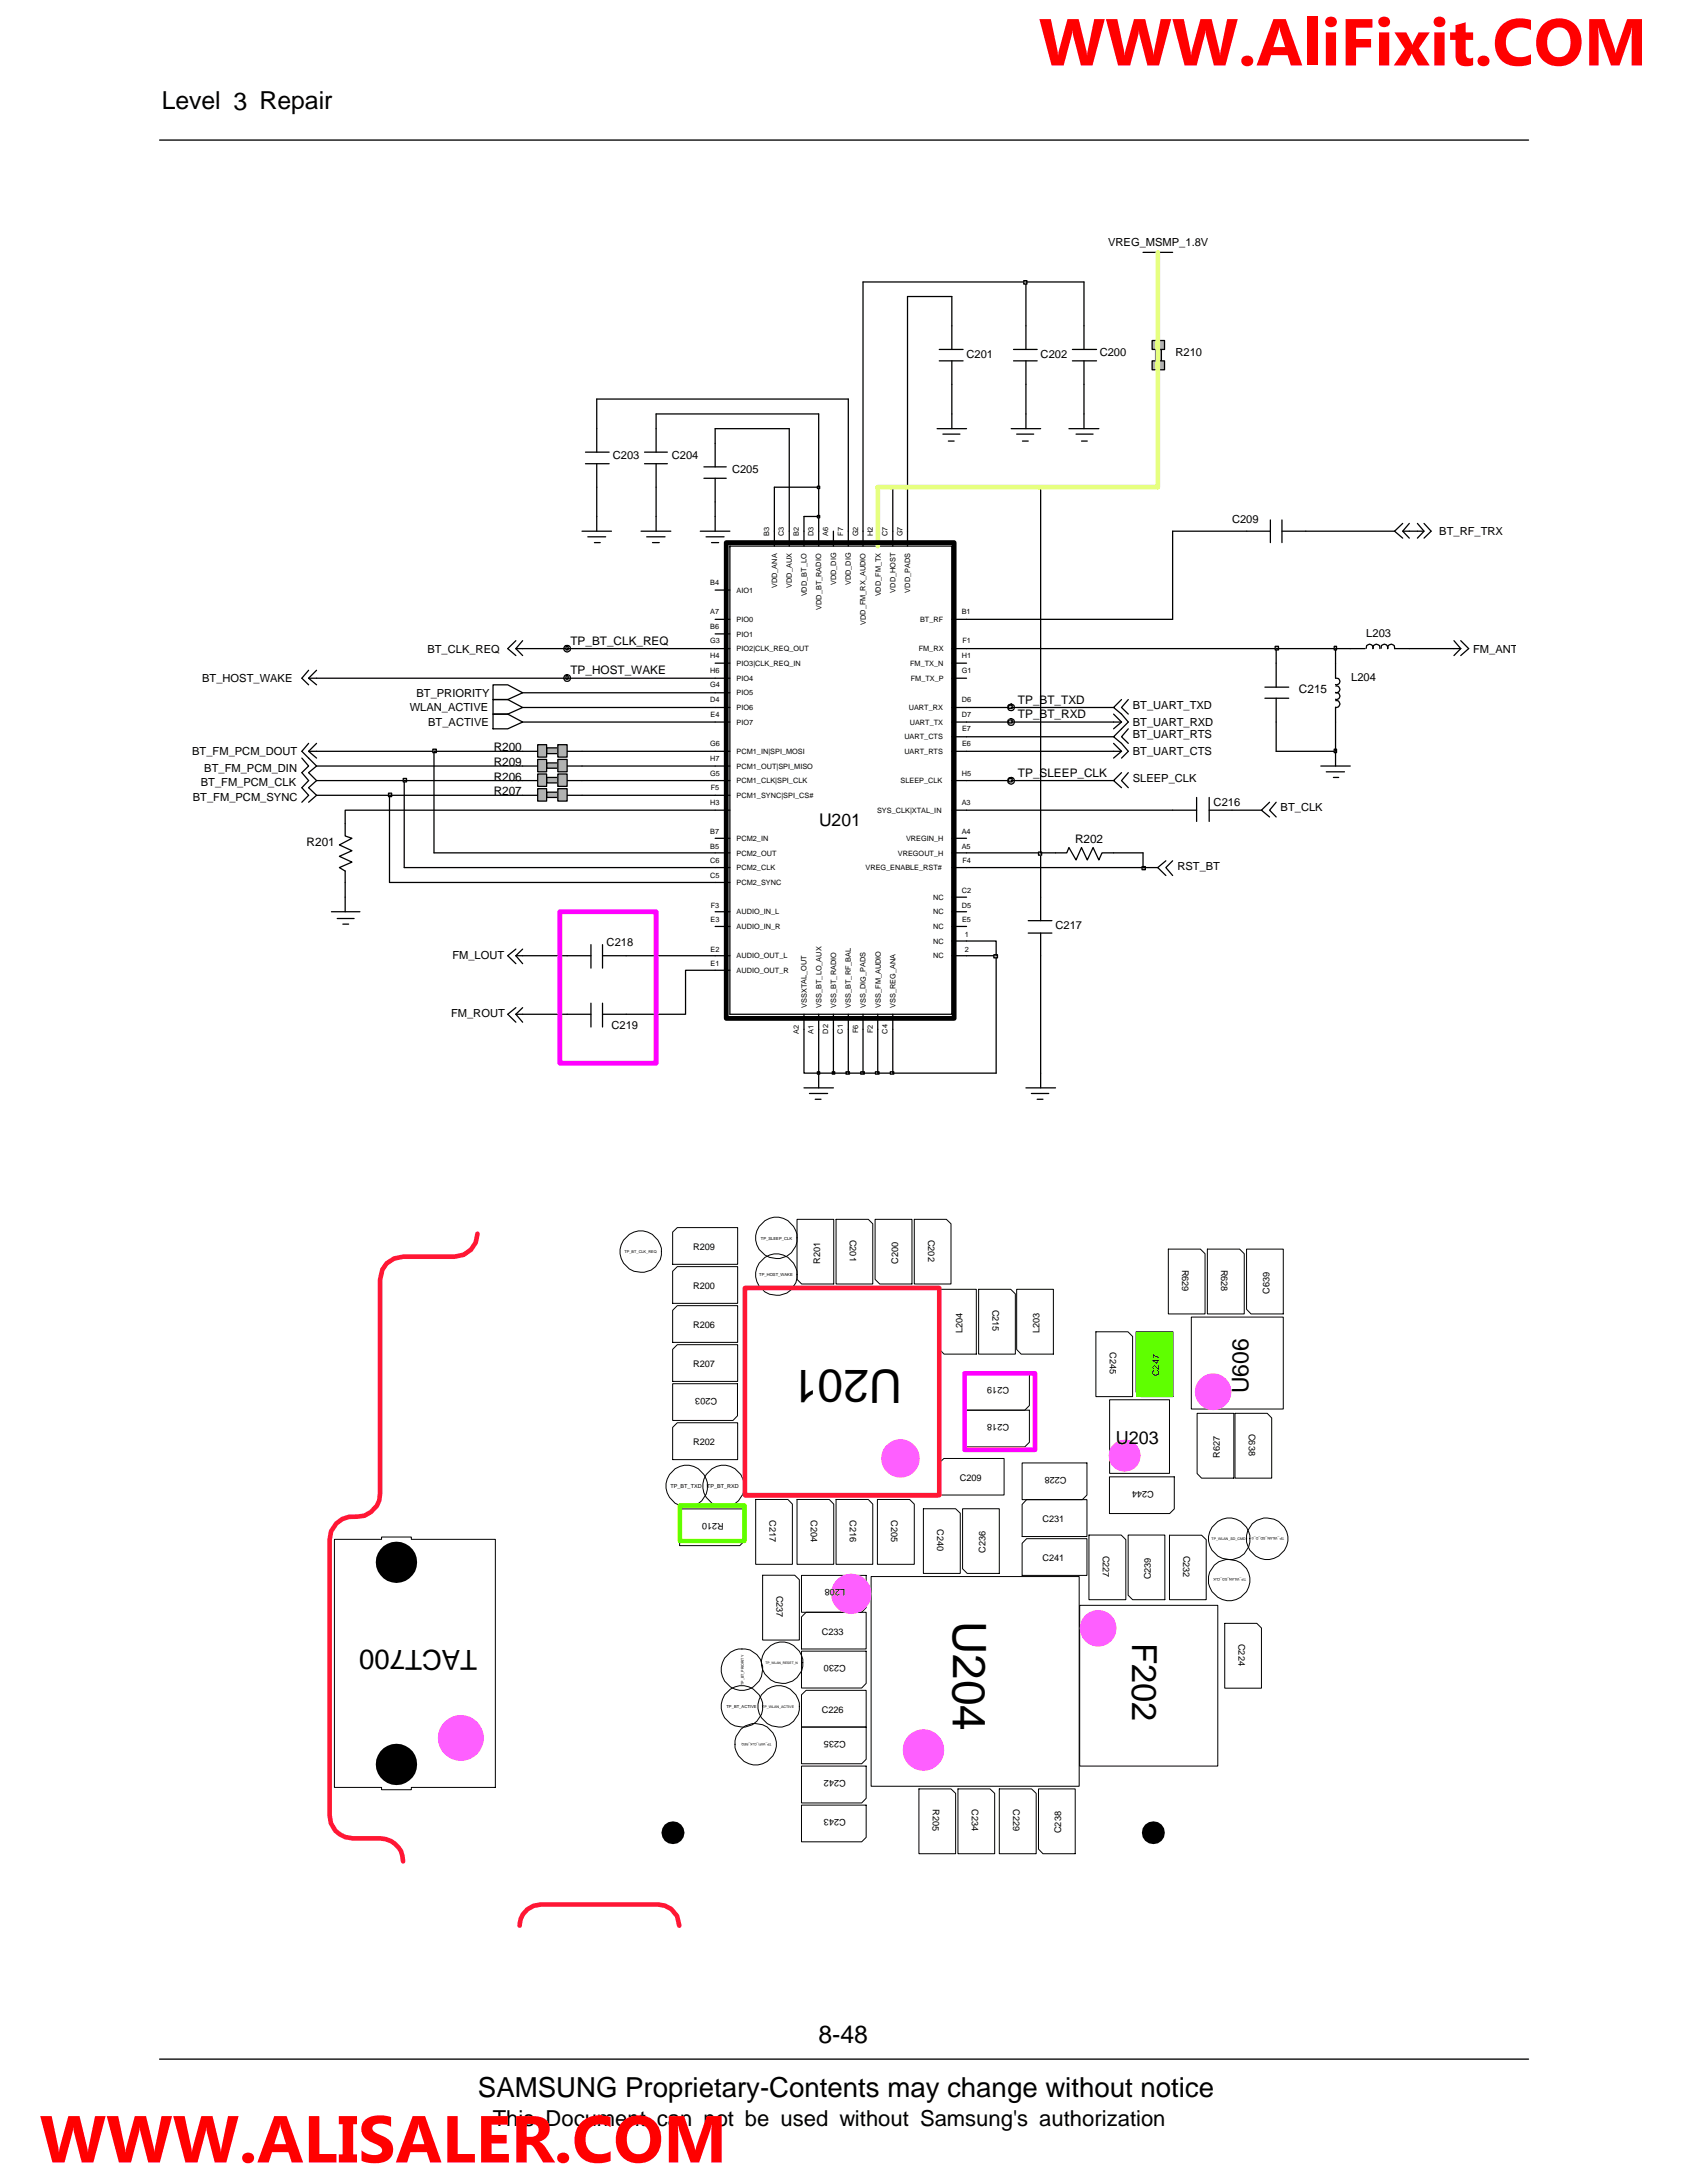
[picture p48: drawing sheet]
<svg xmlns="http://www.w3.org/2000/svg" width="216mm" height="279mm" viewBox="0 0 216 279" stroke-linecap="round" stroke-linejoin="round" font-family="sans-serif">
<defs><g id="words">
<g font-size="8.5" fill="#f00">
<text x="133" y="8.4">WWW.AliFixit.COM</text>
<text x="5.1" y="276.8">WWW.ALISALER.COM</text>
</g>
<g font-size="5.9">
<text x="115.4" y="175.4" transform="rotate(-180 115.4 175.4)">U201</text>
<text x="122" y="207.5" transform="rotate(90 122 207.5)">U204</text>
</g>
<text font-size="4.4" x="144.9" y="210.3" transform="rotate(90 144.9 210.3)">F202</text>
<g font-size="3.5">
<text x="61.1" y="211.2" transform="rotate(-180 61.1 211.2)">TACT700</text>
<text x="61.2" y="268.4">SAMSUNG Proprietary-Contents may change without notice</text>
</g>
<g font-size="3.2">
<text x="20.7" y="14">Level 3 Repair</text>
<text x="104.7" y="261.5">8-48</text>
</g>
<text font-size="2.9" x="159.8" y="178.3" transform="rotate(-90 159.8 178.3)">U606</text>
<text font-size="2.8" x="63.1" y="272.1">This Document can not be used without Samsung's authorization</text>
<text font-size="2.3" x="142.8" y="184.9">U203</text>
<text font-size="2.2" x="104.8" y="105.7">U201</text>
<g font-size="1.5">
<text x="73" y="82.6">TP_BT_CLK_REQ</text>
<text x="73" y="86.3">TP_HOST_WAKE</text>
<text x="166.2" y="88.7">C215</text>
<text x="130.3" y="90.1">TP_BT_TXD</text>
<text x="130.3" y="91.9">TP_BT_RXD</text>
<text x="63.2" y="96.2">R200</text>
<text x="63.2" y="99.9">R206</text>
<text x="63.2" y="98">R209</text>
<text x="63.2" y="101.8">R207</text>
<text x="130.3" y="99.5">TP_SLEEP_CLK</text>
<text x="137.6" y="107.9">R202</text>
<text x="39.2" y="108.2">R201</text>
</g>
<g font-size="1.4">
<text x="141.8" y="31.5">VREG_MSMP_1.8V</text>
<text x="123.7" y="45.8">C201</text>
<text x="133.2" y="45.8">C202</text>
<text x="140.7" y="45.5">C200</text>
<text x="150.4" y="45.6">R210</text>
<text x="78.4" y="58.7">C203</text>
<text x="86" y="58.7">C204</text>
<text x="93.7" y="60.5">C205</text>
<text x="157.7" y="67">C209</text>
<text x="184.2" y="68.5">BT_RF_TRX</text>
<text x="54.7" y="83.5">BT_CLK_REQ</text>
<text x="174.9" y="81.6">L203</text>
<text x="188.5" y="83.6">FM_ANT</text>
<text x="25.9" y="87.3">BT_HOST_WAKE</text>
<text x="53.3" y="89.2">BT_PRIORITY</text>
<text x="172.9" y="87.2">L204</text>
<text x="52.4" y="91">WLAN_ACTIVE</text>
<text x="54.8" y="92.9">BT_ACTIVE</text>
<text x="145" y="94.5">BT_UART_RTS</text>
<text x="145" y="92.9">BT_UART_RXD</text>
<text x="145" y="90.7">BT_UART_TXD</text>
<text x="24.6" y="96.6">BT_FM_PCM_DOUT</text>
<text x="25.7" y="100.6">BT_FM_PCM_CLK</text>
<text x="26.1" y="98.8">BT_FM_PCM_DIN</text>
<text x="145" y="96.6">BT_UART_CTS</text>
<text x="145" y="100.1">SLEEP_CLK</text>
<text x="24.7" y="102.5">BT_FM_PCM_SYNC</text>
<text x="155.3" y="103.1">C216</text>
<text x="163.9" y="103.8">BT_CLK</text>
<text x="150.7" y="111.4">RST_BT</text>
<text x="135.1" y="118.9">C217</text>
<text x="57.9" y="122.7">FM_LOUT</text>
<text x="77.6" y="121.1">C218</text>
<text x="57.7" y="130.2">FM_ROUT</text>
<text x="78.3" y="131.7">C219</text>
</g>
<g font-size="1.2">
<text x="88.7" y="160">R209</text>
<text x="104.9" y="161.7" transform="rotate(-90 104.9 161.7)">R201</text>
<text x="108.8" y="158.7" transform="rotate(90 108.8 158.7)">C201</text>
<text x="114.9" y="161.7" transform="rotate(-90 114.9 161.7)">C200</text>
<text x="118.8" y="158.7" transform="rotate(90 118.8 158.7)">C202</text>
<text x="88.7" y="165">R200</text>
<text x="127" y="167.6" transform="rotate(90 127 167.6)">C215</text>
<text x="151.3" y="162.5" transform="rotate(90 151.3 162.5)">R629</text>
<text x="156.3" y="162.5" transform="rotate(90 156.3 162.5)">R628</text>
<text x="162.5" y="165.6" transform="rotate(-90 162.5 165.6)">C639</text>
<text x="88.7" y="170">R206</text>
<text x="123.2" y="170.6" transform="rotate(-90 123.2 170.6)">L204</text>
<text x="133" y="170.6" transform="rotate(-90 133 170.6)">L203</text>
<text x="142" y="173.1" transform="rotate(90 142 173.1)">C245</text>
<text x="88.7" y="175">R207</text>
<text x="91.8" y="178.9" transform="rotate(-180 91.8 178.9)">C203</text>
<text x="129.1" y="177.5" transform="rotate(-180 129.1 177.5)">C219</text>
<text x="148.3" y="176.1" transform="rotate(-90 148.3 176.1)">C247</text>
<text x="88.7" y="185">R202</text>
<text x="129.1" y="182.2" transform="rotate(-180 129.1 182.2)">C218</text>
<text x="159.8" y="183.5" transform="rotate(90 159.8 183.5)">C638</text>
<text x="122.8" y="189.5">C209</text>
<text x="136.5" y="189" transform="rotate(-180 136.5 189)">C228</text>
<text x="147.7" y="190.8" transform="rotate(-180 147.7 190.8)">C244</text>
<text x="156.1" y="186.6" transform="rotate(-90 156.1 186.6)">R627</text>
<text x="92.6" y="194.9" transform="rotate(-180 92.6 194.9)">R210</text>
<text x="98.5" y="194.5" transform="rotate(90 98.5 194.5)">C217</text>
<text x="103.8" y="194.5" transform="rotate(90 103.8 194.5)">C204</text>
<text x="108.8" y="194.5" transform="rotate(90 108.8 194.5)">C216</text>
<text x="114.1" y="194.5" transform="rotate(90 114.1 194.5)">C205</text>
<text x="120" y="195.7" transform="rotate(90 120 195.7)">C240</text>
<text x="133.4" y="194.8">C231</text>
<text x="108.2" y="203.4" transform="rotate(-180 108.2 203.4)">L208</text>
<text x="126.1" y="198.8" transform="rotate(-90 126.1 198.8)">C236</text>
<text x="133.4" y="199.8">C241</text>
<text x="141.1" y="199.1" transform="rotate(90 141.1 199.1)">C227</text>
<text x="147.3" y="202.1" transform="rotate(-90 147.3 202.1)">C239</text>
<text x="151.4" y="199.1" transform="rotate(90 151.4 199.1)">C232</text>
<text x="99.4" y="204.2" transform="rotate(90 99.4 204.2)">C237</text>
<text x="105.2" y="209.2">C233</text>
<text x="108.2" y="213.1" transform="rotate(-180 108.2 213.1)">C230</text>
<text x="158.5" y="210.4" transform="rotate(90 158.5 210.4)">C224</text>
<text x="105.2" y="219.2">C226</text>
<text x="108.2" y="222.8" transform="rotate(-180 108.2 222.8)">C235</text>
<text x="108.2" y="227.8" transform="rotate(-180 108.2 227.8)">C242</text>
<text x="108.2" y="232.8" transform="rotate(-180 108.2 232.8)">C243</text>
<text x="119.4" y="231.6" transform="rotate(90 119.4 231.6)">R205</text>
<text x="124.4" y="231.6" transform="rotate(90 124.4 231.6)">C234</text>
<text x="129.7" y="231.6" transform="rotate(90 129.7 231.6)">C229</text>
<text x="135.8" y="234.6" transform="rotate(-90 135.8 234.6)">C238</text>
</g>
<g font-size=".9">
<text x="98.4" y="68.6" transform="rotate(-90 98.4 68.6)">B3</text>
<text x="100.3" y="68.6" transform="rotate(-90 100.3 68.6)">C3</text>
<text x="102.2" y="68.6" transform="rotate(-90 102.2 68.6)">B2</text>
<text x="104.1" y="68.6" transform="rotate(-90 104.1 68.6)">D3</text>
<text x="106" y="68.6" transform="rotate(-90 106 68.6)">A6</text>
<text x="107.9" y="68.6" transform="rotate(-90 107.9 68.6)">F7</text>
<text x="109.8" y="68.6" transform="rotate(-90 109.8 68.6)">G2</text>
<text x="111.7" y="68.6" transform="rotate(-90 111.7 68.6)">H2</text>
<text x="113.6" y="68.6" transform="rotate(-90 113.6 68.6)">C7</text>
<text x="115.5" y="68.6" transform="rotate(-90 115.5 68.6)">G7</text>
<text x="90.9" y="74.8">B4</text>
<text x="94.3" y="75.8">AIO1</text>
<text x="99.5" y="75.3" transform="rotate(-90 99.5 75.3)">VDD_ANA</text>
<text x="101.3" y="75.2" transform="rotate(-90 101.3 75.2)">VDD_AUX</text>
<text x="103.3" y="76.3" transform="rotate(-90 103.3 76.3)">VDD_BT_LO</text>
<text x="107" y="74.9" transform="rotate(-90 107 74.9)">VDD_DIG</text>
<text x="108.9" y="74.9" transform="rotate(-90 108.9 74.9)">VDD_DIG</text>
<text x="112.7" y="76.3" transform="rotate(-90 112.7 76.3)">VDD_FM_TX</text>
<text x="114.6" y="75.8" transform="rotate(-90 114.6 75.8)">VDD_HOST</text>
<text x="116.5" y="75.8" transform="rotate(-90 116.5 75.8)">VDD_PADS</text>
<text x="90.9" y="80.5">B6</text>
<text x="90.9" y="78.6">A7</text>
<text x="90.9" y="82.4">G3</text>
<text x="94.3" y="83.3">PIO2|CLK_REQ_OUT</text>
<text x="94.3" y="81.5">PIO1</text>
<text x="94.3" y="79.6">PIO0</text>
<text x="105.1" y="78" transform="rotate(-90 105.1 78)">VDD_BT_RADIO</text>
<text x="110.8" y="79.9" transform="rotate(-90 110.8 79.9)">VDD_FM_RX_AUDIO</text>
<text x="117.6" y="83.3">FM_RX</text>
<text x="117.7" y="79.6">BT_RF</text>
<text x="123.1" y="78.6">B1</text>
<text x="123.2" y="82.4">F1</text>
<text x="90.9" y="86.1">H6</text>
<text x="90.9" y="88">G4</text>
<text x="90.9" y="89.9">D4</text>
<text x="90.9" y="84.2">H4</text>
<text x="94.3" y="87.1">PIO4</text>
<text x="94.3" y="89">PIO5</text>
<text x="94.3" y="85.3">PIO3|CLK_REQ_IN</text>
<text x="116.5" y="85.3">FM_TX_N</text>
<text x="116.6" y="87.1">FM_TX_P</text>
<text x="123.1" y="86.1">G1</text>
<text x="123.1" y="84.2">H1</text>
<text x="123.1" y="89.9">D6</text>
<text x="90.9" y="95.5">G6</text>
<text x="90.9" y="91.7">E4</text>
<text x="94.3" y="90.9">PIO6</text>
<text x="94.3" y="92.8">PIO7</text>
<text x="115.7" y="94.6">UART_CTS</text>
<text x="116.3" y="90.9">UART_RX</text>
<text x="116.4" y="92.8">UART_TX</text>
<text x="123.1" y="91.7">D7</text>
<text x="123.1" y="95.5">E6</text>
<text x="123.1" y="93.6">E7</text>
<text x="90.9" y="97.3">H7</text>
<text x="90.9" y="99.3">G5</text>
<text x="91" y="101.1">F5</text>
<text x="94.3" y="98.4">PCM1_OUT|SPI_MISO</text>
<text x="94.3" y="100.2">PCM1_CLK|SPI_CLK</text>
<text x="94.3" y="96.5">PCM1_IN|SPI_MOSI</text>
<text x="115.3" y="100.2">SLEEP_CLK</text>
<text x="115.7" y="96.5">UART_RTS</text>
<text x="123.1" y="99.3">H5</text>
<text x="90.9" y="106.8">B7</text>
<text x="90.9" y="103">H3</text>
<text x="94.3" y="107.6">PCM2_IN</text>
<text x="94.3" y="102.1">PCM1_SYNC|SPI_CS#</text>
<text x="112.2" y="104">SYS_CLK|XTAL_IN</text>
<text x="116" y="107.6">VREGIN_H</text>
<text x="123.1" y="106.8">A4</text>
<text x="123.1" y="103">A3</text>
<text x="90.9" y="108.6">B5</text>
<text x="90.9" y="112.4">C5</text>
<text x="90.9" y="110.5">C6</text>
<text x="94.3" y="113.3">PCM2_SYNC</text>
<text x="94.3" y="111.4">PCM2_CLK</text>
<text x="94.3" y="109.5">PCM2_OUT</text>
<text x="110.8" y="111.4">VREG_ENABLE_RST#</text>
<text x="114.9" y="109.5">VREGOUT_H</text>
<text x="123.1" y="108.6">A5</text>
<text x="123.2" y="110.5">F4</text>
<text x="90.9" y="118">E3</text>
<text x="91" y="116.2">F3</text>
<text x="94.3" y="118.9">AUDIO_IN_R</text>
<text x="94.3" y="117">AUDIO_IN_L</text>
<text x="119.4" y="118.9">NC</text>
<text x="119.4" y="115.1">NC</text>
<text x="119.4" y="117">NC</text>
<text x="123.1" y="114.3">C2</text>
<text x="123.1" y="116.2">D5</text>
<text x="123.1" y="118">E5</text>
<text x="123.5" y="119.9">1</text>
<text x="90.9" y="123.7">E1</text>
<text x="90.9" y="121.8">E2</text>
<text x="94.3" y="124.5">AUDIO_OUT_R</text>
<text x="94.3" y="122.6">AUDIO_OUT_L</text>
<text x="119.4" y="120.8">NC</text>
<text x="119.4" y="122.6">NC</text>
<text x="123.5" y="121.8">2</text>
<text x="103.3" y="129" transform="rotate(-90 103.3 129)">VSSXTAL_OUT</text>
<text x="105.1" y="129" transform="rotate(-90 105.1 129)">VSS_BT_LO_AUX</text>
<text x="107" y="129" transform="rotate(-90 107 129)">VSS_BT_RADIO</text>
<text x="108.9" y="129" transform="rotate(-90 108.9 129)">VSS_BT_RF_BAL</text>
<text x="110.8" y="129" transform="rotate(-90 110.8 129)">VSS_DIG_PADS</text>
<text x="112.7" y="129" transform="rotate(-90 112.7 129)">VSS_FM_AUDIO</text>
<text x="114.6" y="129" transform="rotate(-90 114.6 129)">VSS_REG_ANA</text>
<text x="102.2" y="132.3" transform="rotate(-90 102.2 132.3)">A2</text>
<text x="104.1" y="132.3" transform="rotate(-90 104.1 132.3)">A1</text>
<text x="106" y="132.3" transform="rotate(-90 106 132.3)">D2</text>
<text x="107.9" y="132.3" transform="rotate(-90 107.9 132.3)">C1</text>
<text x="109.8" y="132.2" transform="rotate(-90 109.8 132.2)">F6</text>
<text x="111.7" y="132.2" transform="rotate(-90 111.7 132.2)">F2</text>
<text x="113.6" y="132.3" transform="rotate(-90 113.6 132.3)">C4</text>
</g>
<g font-size=".7">
<text x="85.8" y="190.5">TP_BT_TXD</text>
<text x="90.5" y="190.5">TP_BT_RXD</text>
</g>
<g font-size=".5">
<text x="79.9" y="160.4">TP_BT_CLK_REQ</text>
<text x="97.4" y="158.7">TP_SLEEP_CLK</text>
<text x="97.2" y="163.4">TP_HOST_WAKE</text>
<text x="155.1" y="197.1">TP_WLAN_SD_CMD</text>
<text x="164.4" y="196.7" transform="rotate(-180 164.4 196.7)">TP_WLAN_SD_D_0</text>
<text x="159.5" y="202" transform="rotate(-180 159.5 202)">TP_WLAN_SD_CLK</text>
<text x="95.2" y="215.6" transform="rotate(-90 95.2 215.6)">TP_BT_PRIORITY</text>
<text x="93" y="218.6">TP_BT_ACTIVE</text>
<text x="97.6" y="218.6">TP_WLAN_ACTIVE</text>
</g>
<g font-size=".4">
<text x="98" y="213">TP_WLAN_RESET_N</text>
<text x="98.7" y="223.1" transform="rotate(-180 98.7 223.1)">TP_WIFI_CLK_REQ</text>
</g>
</g></defs>
<path d="M20.4 263.5h175.2" fill="none" stroke="#000" stroke-width=".17"/>
<path d="M20.8 265.5h174.8v9h-174.8z" fill="#fff"/>
<path d="M20.4 17.9h175.2" fill="none" stroke="#000" stroke-width=".17"/>
<g fill="none" stroke="#000" stroke-width=".16">
<path d="M66.9 99.9h1.9M72.6 99.9h1.9"/>
<circle cx="72.6" cy="83" r=".43"/>
</g>
<path d="M70 99.5h1.4v.7h-1.4z" fill="#b3b3b3"/>
<path d="M70 99.5h1.4v.7h-1.4z" fill="none" stroke="#000" stroke-width=".16"/>
<path d="M68.8 99.1h1.2v1.5h-1.2z" fill="#b3b3b3"/>
<path d="M68.8 99.1h1.2v1.5h-1.2z" fill="none" stroke="#000" stroke-width=".16"/>
<path d="M71.4 99.1h1.2v1.5h-1.2z" fill="#b3b3b3"/>
<path d="M66.9 96.2h1.9M71.4 99.1h1.2v1.5h-1.2zM72.6 96.2h1.9" fill="none" stroke="#000" stroke-width=".16"/>
<path d="M70 95.7h1.4v.8h-1.4z" fill="#b3b3b3"/>
<path d="M70 95.7h1.4v.8h-1.4z" fill="none" stroke="#000" stroke-width=".16"/>
<path d="M68.8 95.3h1.2v1.6h-1.2z" fill="#b3b3b3"/>
<path d="M68.8 95.3h1.2v1.6h-1.2z" fill="none" stroke="#000" stroke-width=".16"/>
<path d="M71.4 95.3h1.2v1.6h-1.2z" fill="#b3b3b3"/>
<g fill="none" stroke="#000" stroke-width=".16">
<path d="M82.5 59.4h2.9M82.5 57.9h2.9M84 54.9v3M84 59.4v3M90.1 59.8h2.8M91.5 56.7v3.1M129.4 54.9h3.8M130.1 55.6h2.2M130.9 56.5h.7M131.3 53v1.9M136.8 54.9h3.8M137.7 55.6h2.2"/>
<path d="M138.4 56.5h.7M138.7 53v1.9M74.5 68h3.8M75.2 68.7h2.3M76.1 69.4h.7M76.4 66.1v1.9M90.1 61.2h2.8M91.5 75.5h1.9M91.5 61.2v3M91.5 79.3h1.9M93.4 69.9h28.4v59.9h-28.4zM99.1 68v1.9"/>
<path d="M101 68v1.9M102.9 68v1.9M104.8 68v1.9M106.7 68v1.9M108.6 68v1.9M110.4 68v1.9M112.3 68v1.9M114.3 68v1.9M116.1 68v1.9M121.8 79.3h1.9M66.9 98h1.9M71.4 95.3h1.2v1.6h-1.2z"/>
<path d="M72.6 98h1.9M91.5 92.4h1.9M91.5 81.1h1.9M91.5 84.9h1.9M91.5 88.7h1.9M91.5 98h1.9M91.5 83h1.9M91.5 86.8h1.9M91.5 90.6h1.9M91.5 96.2h1.9M91.5 99.9h1.9M121.8 92.4h1.9"/>
<path d="M121.8 83h1.9M121.8 86.8h1.9M121.8 96.2h1.9M121.8 84.9h1.9M121.8 90.6h1.9M121.8 99.9h1.9M121.8 94.3h1.9M142.5 91.4l1 1M142.5 92.4h1M143.5 89.5l-1 1.1 1 .8 .9 1-.9 .9M143.5 92.4l-1 .9M144.4 89.5l-.9 1.1 .9 .8"/>
<path d="M91.5 101.8h1.9M91.5 107.3h1.9M91.5 111h1.9M91.5 116.7h1.9M91.5 103.7h1.9M91.5 109.2h1.9M91.5 112.9h1.9M91.5 118.6h1.9M121.8 103.7h1.9M121.8 109.2h1.9M121.8 118.6h1.9M121.8 114.8h1.9"/>
<path d="M121.8 107.3h1.9M121.8 111h1.9M121.8 116.7h1.9M149.2 110.2l-1 .8 1 1.1M150.1 110.2l-.9 .8 .9 1.1M66 121.5l-1 .8 1 1M66 122.3l.9 1M66 122.3h.9M66.9 121.5l-.9 .8M91.5 122.3h1.9M91.5 124.2h1.9M102.9 129.8v1.9"/>
<path d="M104.8 129.8v1.9M106.7 129.8v1.9M108.6 129.8v1.9M110.4 129.8v1.9M112.3 129.8v1.9M114.3 129.8v1.9M121.8 122.3h1.9M121.8 120.4h1.9"/>
<circle cx="129.4" cy="90.5" r=".43"/>
</g>
<path d="M70 97.6h1.4v.7h-1.4z" fill="#b3b3b3"/>
<path d="M70 97.6h1.4v.7h-1.4z" fill="none" stroke="#000" stroke-width=".16"/>
<path d="M68.8 97.2h1.2v1.6h-1.2z" fill="#b3b3b3"/>
<path d="M68.8 97.2h1.2v1.6h-1.2z" fill="none" stroke="#000" stroke-width=".16"/>
<path d="M71.4 97.2h1.2v1.6h-1.2z" fill="#b3b3b3"/>
<g fill="none" stroke="#000" stroke-width=".16">
<path d="M146.3 32.3h3.8M148.2 32.3v3.8M89.6 68h3.8M90.4 68.7h2.3M91.1 69.4h.9M91.5 66.1v1.9M159.6 68h3M162.6 66.5v2.9M164.1 68h3M164.1 66.5v2.9M38.6 98.9l.9 1-.9 .9M39.5 98.9l1 1-1 .9"/>
<path d="M39.5 95.1l-.9 1.1 .9 .8M39.5 96.2l1 .8M39.5 96.2h1M40.5 95.1l-1 1.1M71.4 97.2h1.2v1.6h-1.2zM143.5 98.9l-1 1 1 .9M144.4 98.9l-.9 1 .9 .9M170.9 84.9v1.9h.4l.2 .4a.46 .46 0 0 1-.5 .5l-.1-.1M170.9 88.7h.1a.44 .44 0 0 1 .4 .3 .44 .44 0 0 1-.1 .5h-.4M170.9 90.6v1.8M171 87.8a.45 .45 0 0 1 .5 .4 .45 .45 0 0 1-.5 .5l-.1-.1M171 89.7v-.1a.46 .46 0 0 1 .5 .5 .46 .46 0 0 1-.5 .5l-.1-.1"/>
<path d="M186.1 82l.8 1M186.1 83h.8M186.9 82l1.1 1-1.1 .9M186.9 83l-.8 .9M44.2 105.4v1.6l.8 .3-1.6 .8 1.6 .8-1.6 .7 1.6 .7-1.6 .7 .8 .5v1.4M66.9 101.8h1.9M72.6 101.8h1.9"/>
<circle cx="72.6" cy="86.8" r=".43"/>
</g>
<path d="M70 101.4h1.4v.7h-1.4z" fill="#b3b3b3"/>
<path d="M70 101.4h1.4v.7h-1.4z" fill="none" stroke="#000" stroke-width=".16"/>
<path d="M68.8 100.9h1.2v1.6h-1.2z" fill="#b3b3b3"/>
<path d="M68.8 100.9h1.2v1.6h-1.2z" fill="none" stroke="#000" stroke-width=".16"/>
<path d="M71.4 100.9h1.2v1.6h-1.2z" fill="#b3b3b3"/>
<path d="M74.9 57.9h3.1M74.9 59.4h3.1M76.4 54.9v3M76.4 59.4v3M119.9 54.9h3.8M120.7 55.6h2.2M121.4 56.5h.7M121.8 53v1.9M148.2 41.7v1.9M148.2 47.3v1.9M71.4 100.9h1.2v1.6h-1.2z" fill="none" stroke="#000" stroke-width=".16"/>
<path d="M147.9 44.7h.7v1.5h-.7z" fill="#b3b3b3"/>
<path d="M147.9 44.7h.7v1.5h-.7z" fill="none" stroke="#000" stroke-width=".16"/>
<path d="M147.4 46.2h1.6v1.1h-1.6z" fill="#b3b3b3"/>
<path d="M147.4 46.2h1.6v1.1h-1.6z" fill="none" stroke="#000" stroke-width=".16"/>
<path d="M147.4 43.6h1.6v1.1h-1.6z" fill="#b3b3b3"/>
<g fill="none" stroke="#000" stroke-width=".16">
<path d="M120.2 46.2h3.1M120.2 44.7h3.1M121.8 41.7v3M121.8 46.2v3M129.7 46.2h3M129.7 44.7h3M131.3 41.7v3M131.3 46.2v3M137.2 44.7h3.1M137.2 46.2h3.1M138.7 41.7v3M138.7 46.2v3"/>
<path d="M147.4 43.6h1.6v1.1h-1.6zM82 68h3.9M82.8 68.7h2.3M83.5 69.4h.9M84 66.1v1.9M179.5 68h2.7M179.5 67l-1 1 1 .9M180.4 67l-.9 1 .9 .9M181.4 67l.8 1-.8 .9M182.2 67l1 1-1 .9M38.6 97l.9 1-.9 .9M39.5 97l1 1-1 .9"/>
<path d="M39.5 85.8l-.9 1 .9 .9M39.5 86.8l1 .9M39.5 86.8h1M40.5 85.8l-1 1M63.1 87.7h1.9l1.9 1-1.9 .8h-1.9zM63.1 89.5h1.9l1.9 1.1-1.9 .8h-1.9zM63.1 91.4h1.9l1.9 1-1.9 .9h-1.9zM66 82l-1 1 1 .9M66 83l.9 .9M66 83h.9M66.9 82l-.9 1M142.5 95.1l1 1.1"/>
<path d="M142.5 96.2h1M143.5 93.3l-1 1 1 .8 .9 1.1-.9 .8M143.5 96.2l-1 .8M144.4 93.3l-.9 1 .9 .8M161.9 89.4h3M161.9 87.9h3M163.3 84.9v3M163.3 89.4v3M169 98h3.8M169.7 98.8h2.4M170.6 99.5h.7M170.9 96.2v1.8"/>
<path d="M172.8 83h1.9M174.9 83v-.1a.44 .44 0 0 1 .3-.4 .44 .44 0 0 1 .4 .1l.1 .4M175.7 83l.1-.4a.47 .47 0 0 1 .5-.1 .47 .47 0 0 1 .3 .5M176.8 83v-.4a.46 .46 0 0 1 .5-.1 .46 .46 0 0 1 .3 .5M177.6 83l.1-.4a.47 .47 0 0 1 .5-.1 .47 .47 0 0 1 .3 .5h1.9M38.6 100.8l.9 1-.9 .9M39.5 100.8l1 1-1 .9M42.4 116.7h3.7M43.2 117.6h2.1M43.9 118.3h.7M44.2 114.8v1.9M131.6 117.8h3"/>
<path d="M131.6 119.4h3M133.2 114.8v3M133.2 119.4v2.9M135.1 109.2h1.4l.3-.7 .9 1.6 .7-1.6 .7 1.6 .8-1.6 .7 1.6 .4-.9h1.5M150.1 103.7h3M153.1 102.1v3M154.7 103.7h3M154.7 102.1v3M162.5 102.7l-1.1 1 1.1 .9M163.3 102.7l-.8 1 .8 .9M66 129l-1 .8 1 1M66 129.8l.9 1"/>
<path d="M66 129.8h.9M66.9 129l-.9 .8M72.6 122.3h3M72.6 129.8h3M75.6 120.9v3M75.6 128.4v3M77.1 122.3h3M77.1 120.9v3M77.1 128.4v3M77.1 129.8h3M102.9 139.2h3.8M102.9 131.7v5.7h1.9v1.8"/>
<path d="M103.6 140h2.3M131.3 139.2h3.8M132 140h2.2M133.2 137.4v1.8M104.3 140.7h.8M132.7 140.7h.8"/>
<circle cx="129.4" cy="92.4" r=".44"/>
<circle cx="129.4" cy="99.9" r=".44"/>
</g>
<path d="M104.6 137.2h.3v.3h-.3z" fill="#c3c3c3"/>
<path d="M104.6 137.2h.3v.3h-.3zM104.8 131.7v5.7h1.9" fill="none" stroke="#000" stroke-width=".16"/>
<path d="M106.5 137.2h.3v.3h-.3z" fill="#c3c3c3"/>
<path d="M106.5 137.2h.3v.3h-.3zM106.7 131.7v5.7h1.9" fill="none" stroke="#000" stroke-width=".16"/>
<path d="M108.3 137.2h.4v.3h-.4z" fill="#c3c3c3"/>
<path d="M108.3 137.2h.4v.3h-.4zM108.6 131.7v5.7h1.8" fill="none" stroke="#000" stroke-width=".16"/>
<path d="M110.2 137.2h.4v.3h-.4z" fill="#c3c3c3"/>
<path d="M110.2 137.2h.4v.3h-.4zM110.4 131.7v5.7h1.9" fill="none" stroke="#000" stroke-width=".16"/>
<path d="M112 137.2h.5v.3h-.5z" fill="#c3c3c3"/>
<path d="M112 137.2h.5v.3h-.5zM112.3 131.7v5.7h2" fill="none" stroke="#000" stroke-width=".16"/>
<path d="M113.9 137.2h.5v.3h-.5z" fill="#c3c3c3"/>
<path d="M66.9 129.8h5.7M66.9 122.3h5.7M80.1 122.3h11.4M91.5 124.2h-3.8v5.6h-7.6M113.9 137.2h.5v.3h-.5zM123.7 122.3h3.8v15.1h-13.2v-5.7M133.2 122.3v15.1" fill="none" stroke="#000" stroke-width=".16"/>
<path d="M127.2 122.2h.5v.4h-.5z" fill="#c3c3c3"/>
<path d="M51.7 99.9v11.1h39.8M44.2 112.9v1.9M49.8 101.8v11.1h41.7M123.7 111h22.6M133.2 109.2v5.6M123.7 120.4h3.8v1.9M127.2 122.2h.5v.4h-.5z" fill="none" stroke="#000" stroke-width=".16"/>
<path d="M146.2 110.9h.4v.4h-.4z" fill="#c3c3c3"/>
<path d="M55.5 96.2v13h36M123.7 109.2h9.5M146.2 110.9h.4v.4h-.4zM146.3 109.2v1.8h1.9" fill="none" stroke="#000" stroke-width=".16"/>
<path d="M132.9 109.1h.4v.4h-.4z" fill="#c3c3c3"/>
<path d="M133.2 62.4v46.8h1.9M40.5 101.8h9.3M91.5 103.7h-47.3v1.7M123.7 103.7h26.4M132.9 109.1h.4v.4h-.4zM142.5 109.2h3.8M157.7 103.7h3.7" fill="none" stroke="#000" stroke-width=".16"/>
<path d="M49.7 101.5h.4v.5h-.4z" fill="#c3c3c3"/>
<path d="M40.5 99.9h11.2M49.7 101.5h.4v.5h-.4zM49.8 101.8h17.1M74.5 101.8h17" fill="none" stroke="#000" stroke-width=".16"/>
<path d="M51.6 99.6h.4v.5h-.4z" fill="#c3c3c3"/>
<path d="M51.6 99.6h.4v.5h-.4zM51.7 99.9h15.2M74.5 99.9h17M123.7 99.9h5.7" fill="none" stroke="#000" stroke-width=".16"/>
<path d="M129.1 99.6h.4v.5h-.4z" fill="#c3c3c3"/>
<path d="M40.5 98h26.4M40.5 96.2h15M74.5 98h17M129.1 99.6h.4v.5h-.4zM129.4 99.9h13.1" fill="none" stroke="#000" stroke-width=".16"/>
<path d="M55.4 95.9h.4v.4h-.4z" fill="#c3c3c3"/>
<path d="M55.4 95.9h.4v.4h-.4zM55.5 96.2h11.4M74.5 96.2h17M123.7 96.2h18.8M163.3 92.4v3.8h7.6" fill="none" stroke="#000" stroke-width=".16"/>
<path d="M170.8 95.9h.2v.4h-.2z" fill="#c3c3c3"/>
<path d="M66.9 92.4h24.6M123.7 94.3h18.8M123.7 92.4h5.7M170.8 95.9h.2v.4h-.2zM170.9 92.4v3.8" fill="none" stroke="#000" stroke-width=".16"/>
<path d="M129.1 92.1h.4v.4h-.4z" fill="#c3c3c3"/>
<path d="M66.9 90.6h24.6M123.7 90.6h5.7M129.1 92.1h.4v.4h-.4zM129.4 92.4h13.1" fill="none" stroke="#000" stroke-width=".16"/>
<path d="M129.1 90.3h.4v.4h-.4z" fill="#c3c3c3"/>
<path d="M40.5 86.8h32.1M66.9 88.7h24.6M129.1 90.3h.4v.4h-.4zM129.4 90.6h13.1" fill="none" stroke="#000" stroke-width=".16"/>
<path d="M72.4 86.5h.3v.4h-.3z" fill="#c3c3c3"/>
<path d="M66.9 83h5.7M72.4 86.5h.3v.4h-.3zM72.6 86.8h18.9M163.3 83v1.9M170.9 83v1.9" fill="none" stroke="#000" stroke-width=".16"/>
<path d="M72.4 82.7h.3v.5h-.3z" fill="#c3c3c3"/>
<path d="M72.4 82.7h.3v.5h-.3zM72.6 83h18.9M123.7 83h39.6" fill="none" stroke="#000" stroke-width=".16"/>
<path d="M163.2 82.7h.4v.5h-.4z" fill="#c3c3c3"/>
<path d="M163.2 82.7h.4v.5h-.4zM163.3 83h7.6" fill="none" stroke="#000" stroke-width=".16"/>
<path d="M170.8 82.7h.2v.5h-.2z" fill="#c3c3c3"/>
<g fill="none" stroke="#000" stroke-width=".16">
<path d="M110.4 36.1v31.9M101 54.9v13.1M108.6 51.1v16.9M76.4 62.4v3.7M84 62.4v3.7M91.5 64.2v1.9M99.1 62.4v5.6M104.8 68v-1.9h-1.9v1.9M112.3 62.4v5.6M114.3 62.4v5.6M116.1 62.4v5.6M159.6 68h-9.5v11.3h-26.4"/>
<path d="M167.1 68h11.4M170.8 82.7h.2v.5h-.2zM170.9 83h1.9M180.4 83h5.7"/>
</g>
<path d="M104.6 66h.3v.3h-.3z" fill="#c3c3c3"/>
<path d="M99.1 62.4h5.7v3.7M104.6 66h.3v.3h-.3z" fill="none" stroke="#000" stroke-width=".16"/>
<path d="M104.6 62.2h.3v.3h-.3z" fill="#c3c3c3"/>
<path d="M104.8 53v9.4M104.6 62.2h.3v.3h-.3zM112.3 62.4h2" fill="none" stroke="#000" stroke-width=".16"/>
<path d="M113.9 62.2h.5v.3h-.5z" fill="#c3c3c3"/>
<path d="M113.9 62.2h.5v.3h-.5zM114.3 62.4h1.8" fill="none" stroke="#000" stroke-width=".16"/>
<path d="M115.9 62.2h.4v.3h-.4z" fill="#c3c3c3"/>
<path d="M116.1 38v24.4h17.1M115.9 62.2h.4v.3h-.4z" fill="none" stroke="#000" stroke-width=".16"/>
<path d="M132.9 62.2h.4v.3h-.4z" fill="#c3c3c3"/>
<path d="M110.4 36.1h20.9v5.6M116.1 38h5.7v3.7M138.7 36.1v5.6M148.2 36.1v5.6M101 54.9h-9.5v1.8M104.8 53h-20.8v1.9M108.6 51.1h-32.2v3.8M121.8 49.2v3.8M131.3 49.2v3.8M138.7 49.2v3.8M148.2 49.2v13.2h-15M132.9 62.2h.4v.3h-.4z" fill="none" stroke="#000" stroke-width=".16"/>
<path d="M131 35.9h.4v.5h-.4z" fill="#c3c3c3"/>
<path d="M131 35.9h.4v.5h-.4zM131.3 36.1h7.4" fill="none" stroke="#000" stroke-width=".16"/>
<path d="M148.2 32.3v30.1h-35.9v7.5" fill="none" stroke="#e6ff80" stroke-width=".61"/>
<path d="M92.9 69.4h29.2v60.9h-29.2z" fill="none" stroke="#000" stroke-width=".61"/>
<path d="M71.6 116.7h12.4v19.4h-12.4z" fill="none" stroke="#f0f" stroke-width=".61"/>
<path d="M61.1 157.9a2.96 2.96 0 0 1-2.9 2.9h-6.6a2.89 2.89 0 0 0-3 3v27.4a2.88 2.88 0 0 1-2.9 2.9 3 3 0 0 0-3.5 3v35.2a2.91 2.91 0 0 0 2.9 3h3.6a2.94 2.94 0 0 1 2.9 2.9M66.5 246.5a2.68 2.68 0 0 1 2.7-2.7h15a2.7 2.7 0 0 1 2.7 2.7" fill="none" stroke="#ff1734" stroke-width=".59"/>
<g fill="none" stroke="#000" stroke-width=".13">
<path d="M80.5 158a2.67 2.67 0 0 1 4.1 1.7 2.67 2.67 0 0 1-3.1 3.1 2.67 2.67 0 0 1-1.7-4.1zM86.1 157.7l.6-.6h7.7v4.7h-8.3zM97.9 156.2a2.67 2.67 0 0 1 4.1 1.7 2.67 2.67 0 0 1-3.1 3.2 2.67 2.67 0 0 1-1.7-4.1zM102 156.1h4.7v8.2h-4.1l-.6-.6zM107 156.1h4.1l.6 .5v7.7h-4.7zM112 156.1h4.7v8.2h-4.1l-.6-.6zM117 156.1h4.1l.6 .5v7.7h-4.7zM149.5 159.9h4.1l.6 .6v7.7h-4.7zM154.5 159.9h4.1l.6 .6v7.7h-4.7zM159.5 159.9h4.7v8.3h-4.1l-.6-.6zM86.1 162.7l.6-.6h7.7v4.7h-8.3zM86.1 167.7l.6-.6h7.7v4.7h-8.3z"/>
<path d="M86.1 172.7l.6-.6h7.7v4.7h-8.3zM86.1 177.1h8.3v4.1l-.6 .6h-7.7zM95.3 164.8h24.7v26.8h-24.7zM97.9 160.9a2.67 2.67 0 0 1 4.1 1.7 2.67 2.67 0 0 1-3.1 3.2 2.67 2.67 0 0 1-1.7-4.1zM120.2 165h4.7v8.3h-4.1l-.6-.6zM123.4 175.8h8.3v4.1l-.6 .6h-7.7zM125.2 165h4.1l.6 .6v7.7h-4.7zM130.1 165h4.7v8.3h-4.1l-.6-.6zM140.3 170.5h4.1l.5 .5v7.8h-4.6zM142 179.2h7.7v9.4h-7.7zM145.4 170.5h4.7v8.3h-4.1l-.6-.6zM152.5 168.6h11.7v11.7h-11.7z"/>
<path d="M42.8 197h6v-.3h3.8v.3h10.8v31.8h-10.8v.3h-3.8v-.3h-6zM86.7 182.1h7.7v4.7h-8.3v-4.1zM87 193.1h8.3v4.1l-.6 .6h-7.7zM91.1 188a2.67 2.67 0 0 1 4.1 1.7 2.67 2.67 0 0 1-3.1 3.1 2.67 2.67 0 0 1-1.7-4.1zM96.7 191.9h4.1l.6 .6v7.7h-4.7zM102 191.9h4.1l.6 .6v7.7h-4.7zM107 191.9h4.1l.6 .6v7.7h-4.7zM112.3 191.9h4.1l.6 .6v7.7h-4.7zM118.2 193.1h4.1l.6 .6v7.7h-4.7zM120.2 187.2l.6-.5h7.7v4.6h-8.3zM123.2 193.1h4.7v8.3h-4.1l-.6-.6zM123.4 180.5h8.3v4.1l-.6 .6h-7.7z"/>
<path d="M130.8 187.2h8.3v4.1l-.6 .6h-7.7zM131.4 191.9h7.7v4.8h-8.3v-4.1zM131.4 196.9h7.7v4.7h-8.3v-4.1zM139.4 196.5h4.1l.6 .6v7.6h-4.7zM142 189h8.3v4.1l-.6 .6h-7.7zM144.4 196.5h4.7v8.2h-4.2l-.5-.5zM149.7 196.5h4.1l.6 .6v7.6h-4.7zM153.2 180.9h4.7v8.3h-4.1l-.6-.6zM155.9 194.7a2.67 2.67 0 0 1 4.1 1.7 2.67 2.67 0 0 1-3.2 3.2 2.67 2.67 0 0 1-1.7-4.1zM158.1 180.9h4.1l.6 .6v7.7h-4.7zM160.3 195a2.68 2.68 0 0 1 4.1 .4 2.68 2.68 0 0 1-1.2 4 2.68 2.68 0 0 1-3.7-2 2.81 2.81 0 0 1 .8-2.4zM92.7 212.2a2.7 2.7 0 0 1 4.2-.4 2.68 2.68 0 0 1 .1 3.6 2.68 2.68 0 0 1-3.6 .4 2.68 2.68 0 0 1-.7-3.6z"/>
<path d="M97.6 201.6h4.1l.6 .6v7.7h-4.7zM102.6 216.9l.6-.6h7.6v4.7h-8.2zM102.6 206.9l.6-.5h7.6v4.7h-8.2zM102.6 211.3h8.2v4.2l-.5 .5h-7.7zM102.6 201.6h8.2v4.2l-.5 .6h-7.7zM111.5 201.8h26.6v26.8h-26.6zM138.2 205.5h17.7v20.5h-17.7zM156.7 207.8h4.1l.6 .6v7.7h-4.7zM102.6 221h8.2v4.2l-.5 .5h-7.7zM102.6 226h8.2v4.2l-.5 .6h-7.7zM102.6 231h8.2v4.2l-.5 .5h-7.7zM117.6 229h4.1l.6 .5v7.8h-4.7z"/>
<path d="M122.6 229h4.1l.6 .5v7.8h-4.7zM127.9 229h4.1l.6 .5v7.8h-4.7zM132.9 229h4.7v8.3h-4.1l-.6-.6z"/>
<circle cx="87.9" cy="190.2" r="2.65"/>
<circle cx="94.9" cy="218.4" r="2.65"/>
<circle cx="99.7" cy="218.4" r="2.64"/>
<circle cx="100.1" cy="212.8" r="2.65"/>
<circle cx="157.3" cy="202.2" r="2.65"/>
<circle cx="96.7" cy="223.2" r="2.65"/>
</g>
<g fill="#000">
<circle cx="50.7" cy="200" r="2.64"/>
<circle cx="50.7" cy="225.8" r="2.64"/>
<circle cx="86.1" cy="234.6" r="1.48"/>
<circle cx="147.6" cy="234.6" r="1.47"/>
</g>
<path d="M145.4 170.5h4.7v8.3h-4.7z" fill="#6fff00"/>
<g fill="#fe5fff">
<circle cx="140.5" cy="208.4" r="2.35"/>
<circle cx="108.9" cy="204" r="2.59"/>
<circle cx="59" cy="222.4" r="2.94"/>
<circle cx="115.2" cy="186.7" r="2.47"/>
<circle cx="143.9" cy="186.3" r="2.06"/>
<circle cx="118.2" cy="224" r="2.66"/>
<circle cx="155.3" cy="178.1" r="2.35"/>
</g>
<path d="M95.3 164.8h24.9v26.6h-24.9z" fill="none" stroke="#ff1734" stroke-width=".59"/>
<path d="M87 192.7h8.3v4.5h-8.3z" fill="none" stroke="#5fff00" stroke-width=".59"/>
<path d="M123.4 175.8h9.1v9.8h-9.1z" fill="none" stroke="#f0f" stroke-width=".59"/>
<use href="#words"/>
</svg>
